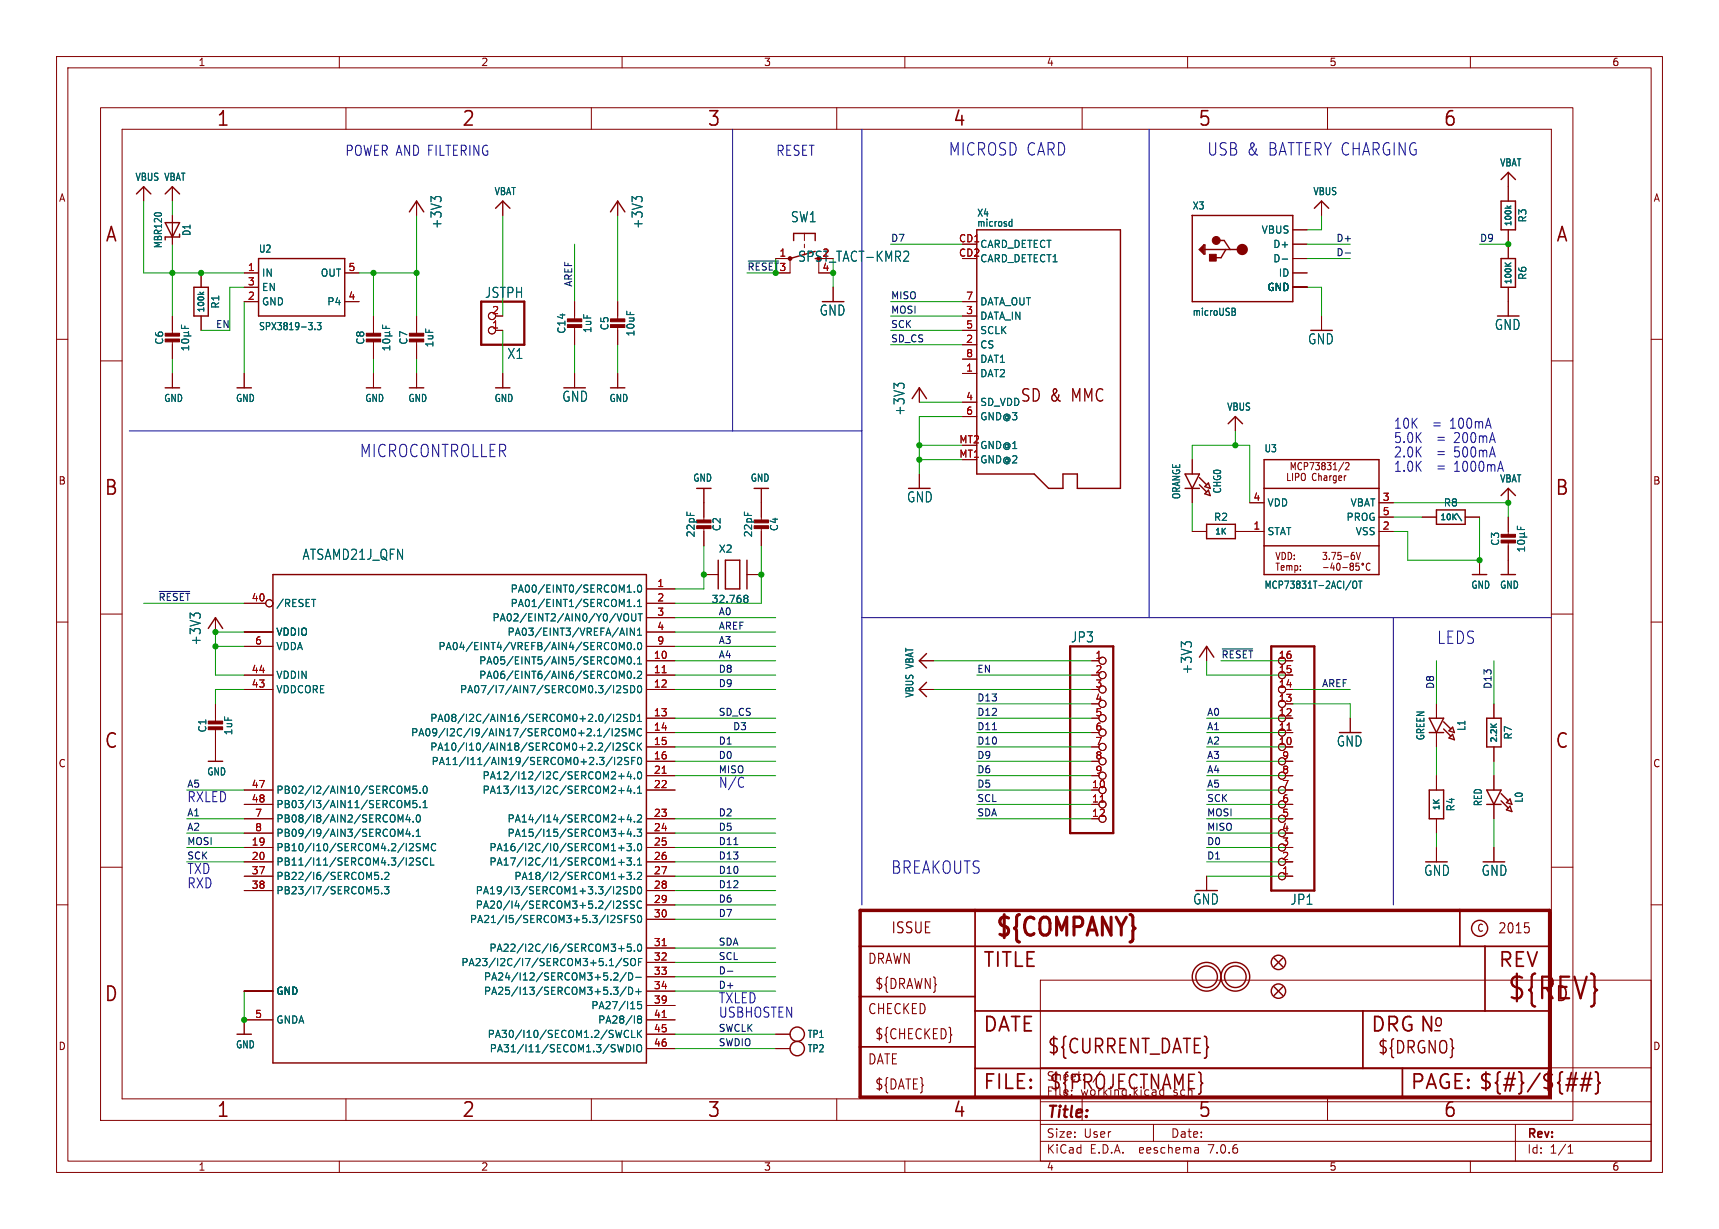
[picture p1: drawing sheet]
<svg xmlns="http://www.w3.org/2000/svg" width="304mm" height="217mm" viewBox="0 0 304 217" stroke-linecap="round" stroke-linejoin="round" font-family="sans-serif">
<defs><g id="words">
<text font-size="5.3" fill="#840000" x="266.4" y="177.3">${REV}</text>
<text font-size="4.4" fill="#840000" x="175.7" y="166.3">${COMPANY}</text>
<g font-size="3.5" fill="#840000">
<text x="38.2" y="22.7">1</text>
<text x="81.6" y="22.7">2</text>
<text x="125" y="22.7">3</text>
<text x="168.4" y="22.7">4</text>
<text x="211.8" y="22.7">5</text>
<text x="255.1" y="22.7">6</text>
<text x="18.5" y="43.1">A</text>
<text x="275" y="43.1">A</text>
<text x="18.3" y="87.9">B</text>
<text x="274.9" y="87.9">B</text>
<text x="18.3" y="132.7">C</text>
<text x="274.9" y="132.7">C</text>
<text x="173.7" y="171.4">TITLE</text>
<text x="264.8" y="171.4">REV</text>
<text x="18.3" y="177.4">D</text>
<text x="274.9" y="177.4">D</text>
<text x="173.7" y="182.9">DATE</text>
<text x="242.3" y="182.9">DRG N</text>
<text x="185.1" y="186.7">${CURRENT_DATE}</text>
<text x="38.2" y="197.9">1</text>
<text x="81.6" y="197.9">2</text>
<text x="125" y="197.9">3</text>
<text x="168.4" y="197.9">4</text>
<text x="173.7" y="193">FILE:</text>
<text x="185.4" y="193">${PROJECTNAME}</text>
<text x="211.8" y="197.9">5</text>
<text x="249.3" y="193">PAGE: ${#}/${##}</text>
<text x="255.1" y="197.9">6</text>
</g>
<g font-size="3" fill="#0000c2">
<text x="167.6" y="27.7">MICROSD CARD</text>
<text x="213.4" y="27.7">USB &amp; BATTERY CHARGING</text>
<text x="63.5" y="81">MICROCONTROLLER</text>
<text x="254" y="114.1">LEDS</text>
<text x="157.5" y="154.7">BREAKOUTS</text>
</g>
<g font-size="3" fill="#840000">
<text x="180.3" y="71.4">SD &amp;</text>
<text x="189.7" y="71.4">MMC</text>
<text x="253.4" y="181.9">o</text>
<text x="243.5" y="186.6">${DRGNO}</text>
</g>
<text font-size="2.8" fill="#840000" x="185" y="198.2">Title:</text>
<text font-size="2.7" fill="#840000" x="157.5" y="165.3">ISSUE</text>
<g font-size="2.5" fill="#0000c2">
<text x="61" y="27.7">POWER AND FILTERING</text>
<text x="137.2" y="27.7">RESET</text>
<text x="246.4" y="76">10K</text>
<text x="253.4" y="76">=</text>
<text x="256.6" y="76">100mA</text>
<text x="246.4" y="78.5">5.0K</text>
<text x="246.4" y="81">2.0K</text>
<text x="246.4" y="83.6">1.0K</text>
<text x="254.1" y="78.5">=</text>
<text x="254.1" y="81">=</text>
<text x="254.1" y="83.6">=</text>
<text x="257.3" y="78.5">200mA</text>
<text x="257.3" y="81">500mA</text>
<text x="257.3" y="83.6">1000mA</text>
<text x="33" y="142">RXLED</text>
<text x="127" y="139.5">N/C</text>
<text x="33" y="154.7">TXD</text>
<text x="33" y="157.2">RXD</text>
<text x="127" y="177.6">TXLED</text>
<text x="127" y="180.1">USBHOSTEN</text>
</g>
<g font-size="2.5" fill="#006464">
<text x="78.3" y="40.6" transform="rotate(-90 78.3 40.6)">+3V3</text>
<text x="113.9" y="40.6" transform="rotate(-90 113.9 40.6)">+3V3</text>
<text x="139.8" y="39.5">SW1</text>
<text x="85.7" y="52.9">JSTPH</text>
<text x="144.8" y="56">GND</text>
<text x="264.2" y="58.6">GND</text>
<text x="89.6" y="63.7">X1</text>
<text x="231.2" y="61.1">GND</text>
<text x="99.3" y="71.3">GND</text>
<text x="160.2" y="73.6" transform="rotate(-90 160.2 73.6)">+3V3</text>
<text x="160.3" y="89">GND</text>
<text x="53.4" y="99.2">ATSAMD21J_QFN</text>
<text x="189.3" y="113.8">JP3</text>
<text x="35.7" y="114.2" transform="rotate(-90 35.7 114.2)">+3V3</text>
<text x="211" y="119.3" transform="rotate(-90 211 119.3)">+3V3</text>
<text x="236.3" y="132.2">GND</text>
<text x="251.7" y="155.1">GND</text>
<text x="261.9" y="155.1">GND</text>
<text x="210.9" y="160.2">GND</text>
<text x="228.1" y="160.2">JP1</text>
</g>
<g font-size="2.5" fill="#840000">
<text x="141" y="46.5">SPST_TACT-KMR2</text>
<text x="264.8" y="165.3">2015</text>
<text x="153.4" y="170.7">DRAWN</text>
<text x="153.4" y="179.6">CHECKED</text>
<text x="154.6" y="175.2">${DRAWN}</text>
<text x="154.6" y="184">${CHECKED}</text>
<text x="153.4" y="188.5">DATE</text>
<text x="154.6" y="192.9">${DATE}</text>
</g>
<g font-size="2.1" fill="#840000">
<text x="185" y="191.3">Sheet:</text>
<text x="193.2" y="191.3">/</text>
<text x="185" y="194">File:</text>
<text x="191" y="194">working.kicad_sch</text>
<text x="185" y="201.4">Size:</text>
<text x="191.6" y="201.4">User</text>
<text x="207" y="201.4">Date:</text>
<text x="270" y="201.6">Rev:</text>
<text x="185" y="204.2">KiCad</text>
<text x="192.7" y="204.2">E.D.A.</text>
<text x="201.6" y="204.2">eeschema</text>
<text x="213.9" y="204.2">7.0.6</text>
<text x="270" y="204.2">Id:</text>
<text x="274" y="204.2">1/1</text>
</g>
<g font-size="1.8" fill="#840000">
<text x="35" y="11.9">1</text>
<text x="85" y="11.9">2</text>
<text x="135" y="11.9">3</text>
<text x="185" y="11.9">4</text>
<text x="235" y="11.9">5</text>
<text x="285" y="11.9">6</text>
<text x="10.3" y="35.9">A</text>
<text x="292.3" y="35.9">A</text>
<text x="227.9" y="83.4">MCP73831/2</text>
<text x="10.3" y="85.9">B</text>
<text x="227.3" y="85.3">LIPO Charger</text>
<text x="292.2" y="85.9">B</text>
<text x="225.4" y="101.1">Temp:</text>
<text x="225.4" y="99.2">VDD:</text>
<text x="233.7" y="99.2">3.75-6V</text>
<text x="10.3" y="135.9">C</text>
<text x="292.2" y="135.9">C</text>
<text x="261.1" y="165">C</text>
<text x="10.3" y="185.9">D</text>
<text x="292.2" y="185.9">D</text>
<text x="35" y="207.2">1</text>
<text x="85" y="207.2">2</text>
<text x="135" y="207.2">3</text>
<text x="185" y="207.2">4</text>
<text x="235" y="207.2">5</text>
<text x="285" y="207.2">6</text>
</g>
<g font-size="1.8" fill="#006464">
<text x="265.2" y="29.6">VBAT</text>
<text x="23.8" y="32.2">VBUS VBAT</text>
<text x="87.3" y="34.7">VBAT</text>
<text x="232.1" y="34.7">VBUS</text>
<text x="33.9" y="41.8" transform="rotate(-90 33.9 41.8)">D1</text>
<text x="172.7" y="38.5">X4</text>
<text x="172.7" y="40.3">microsd</text>
<text x="210.8" y="37.3">X3</text>
<text x="223" y="41.5">VBUS</text>
<text x="270.1" y="39.4" transform="rotate(-90 270.1 39.4)">R3</text>
<text x="28.8" y="44" transform="rotate(-90 28.8 44)">MBR120</text>
<text x="45.7" y="44.9">U2</text>
<text x="173.2" y="44">CARD_DETECT</text>
<text x="173.2" y="46.6">CARD_DETECT1</text>
<text x="225" y="44">D+</text>
<text x="225" y="46.6">D-</text>
<text x="46.2" y="49.1">IN</text>
<text x="46.2" y="51.7">EN</text>
<text x="56.6" y="49.1">OUT</text>
<text x="224" y="51.7">GND</text>
<text x="226" y="49.1">ID</text>
<text x="270.1" y="49.6" transform="rotate(-90 270.1 49.6)">R6</text>
<text x="39" y="54.7" transform="rotate(-90 39 54.7)">R1</text>
<text x="45.7" y="58.6">SPX3819-3.3</text>
<text x="46.2" y="54.2">GND</text>
<text x="57.8" y="54.2">P4</text>
<text x="100.2" y="59.1" transform="rotate(-90 100.2 59.1)">C14</text>
<text x="104.8" y="59" transform="rotate(-90 104.8 59)">1uF</text>
<text x="107.8" y="58.5" transform="rotate(-90 107.8 58.5)">C5</text>
<text x="112.4" y="59.6" transform="rotate(-90 112.4 59.6)">10uF</text>
<text x="173.2" y="56.7">DATA_IN</text>
<text x="173.2" y="59.3">SCLK</text>
<text x="173.2" y="54.2">DATA_OUT</text>
<text x="210.8" y="56">microUSB</text>
<text x="29.1" y="61.1" transform="rotate(-90 29.1 61.1)">C6</text>
<text x="64.6" y="61.1" transform="rotate(-90 64.6 61.1)">C8</text>
<text x="72.2" y="61.1" transform="rotate(-90 72.2 61.1)">C7</text>
<text x="76.8" y="61.5" transform="rotate(-90 76.8 61.5)">1uF</text>
<text x="173.2" y="61.8">CS</text>
<text x="173.2" y="64.4">DAT1</text>
<text x="28.9" y="71.3">GND</text>
<text x="41.6" y="71.3">GND</text>
<text x="64.5" y="71.3">GND</text>
<text x="72.1" y="71.3">GND</text>
<text x="87.3" y="71.3">GND</text>
<text x="107.7" y="71.3">GND</text>
<text x="173.2" y="66.9">DAT2</text>
<text x="173.2" y="72">SD_VDD</text>
<text x="173.2" y="74.5">GND@3</text>
<text x="216.9" y="72.8">VBUS</text>
<text x="173.2" y="82.1">GND@2</text>
<text x="173.2" y="79.6">GND@1</text>
<text x="223.5" y="80.2">U3</text>
<text x="122.5" y="85.4">GND</text>
<text x="132.6" y="85.4">GND</text>
<text x="208.9" y="88.4" transform="rotate(-90 208.9 88.4)">ORANGE</text>
<text x="216.1" y="87.4" transform="rotate(-90 216.1 87.4)">CHG0</text>
<text x="224" y="89.8">VDD</text>
<text x="238.7" y="89.8">VBAT</text>
<text x="255.2" y="89.8">R8</text>
<text x="265.2" y="85.5">VBAT</text>
<text x="123" y="95.1" transform="rotate(-90 123 95.1)">22pF</text>
<text x="127.6" y="94" transform="rotate(-90 127.6 94)">C2</text>
<text x="133.2" y="95.1" transform="rotate(-90 133.2 95.1)">22pF</text>
<text x="137.8" y="94" transform="rotate(-90 137.8 94)">C4</text>
<text x="214.6" y="92.3">R2</text>
<text x="224" y="94.8">STAT</text>
<text x="238" y="92.3">PROG</text>
<text x="239.6" y="94.8">VSS</text>
<text x="127" y="97.9">X2</text>
<text x="265.3" y="96.6" transform="rotate(-90 265.3 96.6)">C3</text>
<text x="48.8" y="107.5">/RESET</text>
<text x="90.2" y="105">PA00/EINT0/SERCOM1.0</text>
<text x="90.2" y="107.5">PA01/EINT1/SERCOM1.1</text>
<text x="125.7" y="106.8">32.768</text>
<text x="223.5" y="104.3">MCP73831T-2ACI/OT</text>
<text x="260.1" y="104.3">GND</text>
<text x="265.2" y="104.3">GND</text>
<text x="48.8" y="112.6">VDDIO</text>
<text x="87" y="110.1">PA02/EINT2/AIN0/Y0/VOUT</text>
<text x="89.6" y="112.6">PA03/EINT3/VREFA/AIN1</text>
<text x="48.8" y="115.2">VDDA</text>
<text x="77.4" y="115.2">PA04/EINT4/VREFB/AIN4/SERCOM0.0</text>
<text x="84.6" y="117.7">PA05/EINT5/AIN5/SERCOM0.1</text>
<text x="48.8" y="122.8">VDDCORE</text>
<text x="48.8" y="120.2">VDDIN</text>
<text x="81.2" y="122.8">PA07/I7/AIN7/SERCOM0.3/I2SD0</text>
<text x="84.6" y="120.2">PA06/EINT6/AIN6/SERCOM0.2</text>
<text x="161.7" y="123.5" transform="rotate(-90 161.7 123.5)">VBUS VBAT</text>
<text x="36.7" y="129.6" transform="rotate(-90 36.7 129.6)">C1</text>
<text x="41.3" y="130.1" transform="rotate(-90 41.3 130.1)">1uF</text>
<text x="72.6" y="130.4">PA09/I2C/I9/AIN17/SERCOM0+2.1/I2SMC</text>
<text x="76" y="127.9">PA08/I2C/AIN16/SERCOM0+2.0/I2SD1</text>
<text x="252.1" y="131" transform="rotate(-90 252.1 131)">GREEN</text>
<text x="259.3" y="129.3" transform="rotate(-90 259.3 129.3)">L1</text>
<text x="267.6" y="130.9" transform="rotate(-90 267.6 130.9)">R7</text>
<text x="36.5" y="137.3">GND</text>
<text x="76" y="132.9">PA10/I10/AIN18/SERCOM0+2.2/I2SCK</text>
<text x="76.2" y="135.5">PA11/I11/AIN19/SERCOM0+2.3/I2SF0</text>
<text x="48.8" y="140.6">PB02/I2/AIN10/SERCOM5.0</text>
<text x="48.8" y="143.1">PB03/I3/AIN11/SERCOM5.1</text>
<text x="85.2" y="138">PA12/I12/I2C/SERCOM2+4.0</text>
<text x="85.2" y="140.6">PA13/I13/I2C/SERCOM2+4.1</text>
<text x="257.4" y="143.6" transform="rotate(-90 257.4 143.6)">R4</text>
<text x="262.2" y="142.7" transform="rotate(-90 262.2 142.7)">RED</text>
<text x="269.5" y="142" transform="rotate(-90 269.5 142)">L0</text>
<text x="48.8" y="145.6">PB08/I8/AIN2/SERCOM4.0</text>
<text x="48.8" y="148.2">PB09/I9/AIN3/SERCOM4.1</text>
<text x="89.6" y="145.6">PA14/I14/SERCOM2+4.2</text>
<text x="89.6" y="148.2">PA15/I15/SERCOM3+4.3</text>
<text x="48.8" y="150.7">PB10/I10/SERCOM4.2/I2SMC</text>
<text x="48.8" y="153.3">PB11/I11/SERCOM4.3/I2SCL</text>
<text x="48.8" y="155.8">PB22/I6/SERCOM5.2</text>
<text x="86.4" y="150.7">PA16/I2C/I0/SERCOM1+3.0</text>
<text x="86.4" y="153.3">PA17/I2C/I1/SERCOM1+3.1</text>
<text x="90.8" y="155.8">PA18/I2/SERCOM1+3.2</text>
<text x="48.8" y="158.3">PB23/I7/SERCOM5.3</text>
<text x="84" y="158.3">PA19/I3/SERCOM1+3.3/I2SD0</text>
<text x="84" y="160.9">PA20/I4/SERCOM3+5.2/I2SSC</text>
<text x="83" y="163.4">PA21/I5/SERCOM3+5.3/I2SFS0</text>
<text x="81.5" y="171">PA23/I2C/I7/SERCOM3+5.1/SOF</text>
<text x="85.5" y="173.6">PA24/I12/SERCOM3+5.2/D-</text>
<text x="86.4" y="168.5">PA22/I2C/I6/SERCOM3+5.0</text>
<text x="48.8" y="176.1">GND</text>
<text x="85.5" y="176.1">PA25/I13/SERCOM3+5.3/D+</text>
<text x="104.5" y="178.7">PA27/I15</text>
<text x="41.6" y="185.6">GND</text>
<text x="48.8" y="181.2">GNDA</text>
<text x="86.1" y="183.7">PA30/I10/SECOM1.2/SWCLK</text>
<text x="105.7" y="181.2">PA28/I8</text>
<text x="142.7" y="183.7">TP1</text>
<text x="86.5" y="186.3">PA31/I11/SECOM1.3/SWDIO</text>
<text x="142.7" y="186.3">TP2</text>
</g>
<g font-size="1.8" fill="#a90000">
<text x="137.7" y="45.5">1</text>
<text x="145.3" y="45.5">2</text>
<text x="169.5" y="42.9">CD1</text>
<text x="169.5" y="45.5">CD2</text>
<text x="43.7" y="48">1</text>
<text x="43.7" y="53.1">2</text>
<text x="43.7" y="50.5">3</text>
<text x="61.5" y="53.1">4</text>
<text x="61.5" y="48">5</text>
<text x="137.7" y="48">3</text>
<text x="145.3" y="48">4</text>
<text x="170.7" y="53.1">7</text>
<text x="86.9" y="58.2">1</text>
<text x="86.9" y="55.6">2</text>
<text x="170.7" y="55.6">3</text>
<text x="170.7" y="58.2">5</text>
<text x="170.7" y="65.8">1</text>
<text x="170.7" y="60.7">2</text>
<text x="170.7" y="63.2">8</text>
<text x="170.7" y="70.9">4</text>
<text x="170.7" y="73.4">6</text>
<text x="169.5" y="81">MT1</text>
<text x="169.5" y="78.5">MT2</text>
<text x="221.5" y="88.6">4</text>
<text x="244.4" y="88.6">3</text>
<text x="221.5" y="93.7">1</text>
<text x="244.4" y="93.7">2</text>
<text x="244.4" y="91.2">5</text>
<text x="44.4" y="106.4">40</text>
<text x="116.1" y="103.9">1</text>
<text x="116.1" y="106.4">2</text>
<text x="116.1" y="109">3</text>
<text x="116.1" y="111.5">4</text>
<text x="44.4" y="119.1">44</text>
<text x="45" y="114">6</text>
<text x="115.5" y="116.6">10</text>
<text x="115.5" y="119.1">11</text>
<text x="116.1" y="114">9</text>
<text x="193.6" y="116.6">1</text>
<text x="193.6" y="119.1">2</text>
<text x="226" y="119.1">15</text>
<text x="226" y="116.6">16</text>
<text x="44.4" y="121.7">43</text>
<text x="115.5" y="121.7">12</text>
<text x="193.6" y="121.7">3</text>
<text x="193.6" y="124.2">4</text>
<text x="226" y="124.2">13</text>
<text x="226" y="121.7">14</text>
<text x="115.5" y="126.7">13</text>
<text x="115.5" y="129.3">14</text>
<text x="115.5" y="131.8">15</text>
<text x="193.6" y="126.7">5</text>
<text x="193.6" y="129.3">6</text>
<text x="193.6" y="131.8">7</text>
<text x="226" y="131.8">10</text>
<text x="226" y="129.3">11</text>
<text x="226" y="126.7">12</text>
<text x="115.5" y="134.4">16</text>
<text x="115.5" y="136.9">21</text>
<text x="193.6" y="134.4">8</text>
<text x="193.6" y="136.9">9</text>
<text x="226.6" y="136.9">8</text>
<text x="226.6" y="134.4">9</text>
<text x="44.4" y="139.4">47</text>
<text x="44.4" y="142">48</text>
<text x="115.5" y="139.4">22</text>
<text x="193" y="139.4">10</text>
<text x="193" y="142">11</text>
<text x="226.6" y="142">6</text>
<text x="226.6" y="139.4">7</text>
<text x="44.4" y="149.6">19</text>
<text x="45" y="144.5">7</text>
<text x="45" y="147.1">8</text>
<text x="115.5" y="144.5">23</text>
<text x="115.5" y="147.1">24</text>
<text x="115.5" y="149.6">25</text>
<text x="193" y="144.5">12</text>
<text x="226.6" y="149.6">3</text>
<text x="226.6" y="147.1">4</text>
<text x="226.6" y="144.5">5</text>
<text x="44.4" y="152.1">20</text>
<text x="44.4" y="154.7">37</text>
<text x="115.5" y="152.1">26</text>
<text x="115.5" y="154.7">27</text>
<text x="226.6" y="154.7">1</text>
<text x="226.6" y="152.1">2</text>
<text x="44.4" y="157.2">38</text>
<text x="115.5" y="157.2">28</text>
<text x="115.5" y="159.8">29</text>
<text x="115.5" y="162.3">30</text>
<text x="115.5" y="167.4">31</text>
<text x="115.5" y="169.9">32</text>
<text x="115.5" y="172.5">33</text>
<text x="115.5" y="175">34</text>
<text x="115.5" y="177.5">39</text>
<text x="45" y="180.1">5</text>
<text x="115.5" y="180.1">41</text>
<text x="115.5" y="182.6">45</text>
<text x="115.5" y="185.2">46</text>
</g>
<text font-size="1.7" fill="#009600" x="132.1" y="47.9">~{RESET}</text>
<g font-size="1.7" fill="#0f0f0f">
<text x="157.5" y="42.8">D7</text>
<text x="236.2" y="42.8">D+</text>
<text x="236.2" y="45.4">D-</text>
<text x="261.6" y="42.8">D9</text>
<text x="101.3" y="50.8" transform="rotate(-90 101.3 50.8)">AREF</text>
<text x="157.5" y="53">MISO</text>
<text x="38.1" y="58.1">EN</text>
<text x="157.5" y="58.1">SCK</text>
<text x="157.5" y="55.5">MOSI</text>
<text x="157.5" y="60.6">SD_CS</text>
<text x="27.9" y="106.3">~{RESET}</text>
<text x="127" y="111.4">AREF</text>
<text x="127" y="114">A3</text>
<text x="127" y="108.9">A0</text>
<text x="127" y="116.5">A4</text>
<text x="127" y="119">D8</text>
<text x="172.7" y="119">EN</text>
<text x="215.9" y="116.5">~{RESET}</text>
<text x="127" y="121.6">D9</text>
<text x="172.7" y="124.1">D13</text>
<text x="233.7" y="121.6">AREF</text>
<text x="253.7" y="121.9" transform="rotate(-90 253.7 121.9)">D8</text>
<text x="263.8" y="121.9" transform="rotate(-90 263.8 121.9)">D13</text>
<text x="127" y="131.7">D1</text>
<text x="127" y="126.7">SD_CS</text>
<text x="129.5" y="129.2">D3</text>
<text x="172.7" y="126.7">D12</text>
<text x="172.7" y="131.7">D10</text>
<text x="172.7" y="129.2">D11</text>
<text x="213.4" y="126.7">A0</text>
<text x="213.4" y="129.2">A1</text>
<text x="213.4" y="131.7">A2</text>
<text x="127" y="134.3">D0</text>
<text x="172.7" y="136.8">D6</text>
<text x="172.7" y="134.3">D9</text>
<text x="213.4" y="134.3">A3</text>
<text x="213.4" y="136.8">A4</text>
<text x="172.7" y="141.9">SCL</text>
<text x="172.7" y="139.4">D5</text>
<text x="213.4" y="141.9">SCK</text>
<text x="213.4" y="139.4">A5</text>
<text x="33" y="144.4">A1</text>
<text x="33" y="147">A2</text>
<text x="33" y="149.5">MOSI</text>
<text x="127" y="147">D5</text>
<text x="127" y="149.5">D11</text>
<text x="127" y="144.4">D2</text>
<text x="172.7" y="144.4">SDA</text>
<text x="213.4" y="149.5">D0</text>
<text x="213.4" y="147">MISO</text>
<text x="213.4" y="144.4">MOSI</text>
<text x="127" y="152.1">D13</text>
<text x="127" y="154.6">D10</text>
<text x="213.4" y="152.1">D1</text>
<text x="127" y="157.1">D12</text>
<text x="127" y="159.7">D6</text>
<text x="127" y="167.3">SDA</text>
<text x="127" y="162.2">D7</text>
<text x="127" y="169.8">SCL</text>
<text x="127" y="172.4">D-</text>
<text x="127" y="174.9">D+</text>
<text x="127" y="182.5">SWCLK</text>
<text x="127" y="185.1">SWDIO</text>
</g>
<g font-size="1.7" fill="#0000c2">
<text x="127" y="136.8">MISO</text>
<text x="33" y="139.4">A5</text>
<text x="33" y="152.1">SCK</text>
</g>
<g font-size="1.4" fill="#006464">
<text x="267.5" y="40.2" transform="rotate(-90 267.5 40.2)">100k</text>
<text x="267.5" y="50.4" transform="rotate(-90 267.5 50.4)">100K</text>
<text x="36.4" y="55.4" transform="rotate(-90 36.4 55.4)">100k</text>
<text x="214.7" y="94.8">1K</text>
<text x="254.5" y="92.3">10K\</text>
<text x="265" y="131.5" transform="rotate(-90 265 131.5)">2.2K</text>
<text x="254.8" y="143.4" transform="rotate(-90 254.8 143.4)">1K</text>
</g>
</g></defs>
<g fill="none" stroke="#840000" stroke-width=".18">
<path d="M10 10h284v197.3h-284zM12 12h280v193.3h-280zM17.8 19h260.3v179.1h-260.3zM60 10v2M61.2 19v3.9M104.6 19v3.9M110 10v2M148 19v3.9M160 10v2M191.3 19v3.9M210 10v2M234.7 19v3.9"/>
<path d="M260 10v2M21.6 22.9h252.7v171.4h-252.7zM25.4 33v2.6M30.5 33v2.6M30.5 38.1v5.1M73.7 35.6v2.5M88.9 35.6v2.5M109.2 35.6v2.5M233.7 35.6v2.5M266.7 30.5v5.1M10 60h2M30.5 55.9v3.3"/>
<path d="M35.6 48.3v2.5M35.6 55.9v2.5M43.2 48.3h2.5M43.2 53.3h2.5M43.2 50.8h2.5M61 48.3h2.5M61 53.3h2.5M66 55.9v3.3M73.7 55.9v3.3M87.6 55.9h1.3M87.6 58.4h1.3M101.6 53.3v3.3"/>
<path d="M101.6 57.7v3.3M109.2 53.3v3.3M109.2 57.7v3.3M137.2 45.7h2.5v2.6M142.2 41.3v1.2M142.2 43.2v.6M144.8 45.7v2.6h2.5M147.3 50.8v2.5M170.2 55.9h2.5M170.2 58.4h2.5M170.2 53.3h2.5M228.6 45.7h2.5"/>
<path d="M228.6 48.3h2.5M228.6 50.8h2.5M228.6 43.2h2.5M228.6 40.6h2.5M233.7 55.9v2.5M266.7 40.6v5.1M266.7 50.8v5.1M292 60h2M17.8 63.8h3.8M30.5 60.2v3.3M30.5 66v2.6M43.2 66v2.6"/>
<path d="M66 60.2v3.3M66 66v2.6M73.7 60.2v3.3M73.7 66v2.6M88.9 66v2.6M101.6 66v2.6M109.2 66v2.6M162.6 68.6v2.5M170.2 66h2.5M170.2 61h2.5M170.2 71.1h2.5M170.2 73.7h2.5"/>
<path d="M170.2 63.5h2.5M218.4 73.7v2.5M274.3 63.8h3.8M124.5 86.4v5.8M124.5 93.2v3.3M134.6 86.4v5.8M134.6 93.2v3.3M162.6 83.8v2.6M210.8 81.3v2.5M210.8 86.4v2.5M210.8 94h2.6M218.4 94h5.1"/>
<path d="M221 88.9h2.5M235.6 99.5l-.3 .9h.7M236.4 99.8l-.1 .6 .3 .4 .3-.2v-.8M237.6 81.7l-.9 1.7M237.9 81.9l.4-.1 .2 .4-.6 .9h.6M238.7 99.8l.2 .3M239.3 99.8l-.2 .3M239.5 98.3v.5M239.8 97.7l.4 1.2 .4-1.2M240.3 99.6h-.5l-.1 .6 .2-.1h.4v.6l-.2 .1-.4-.1M242.3 99.7l-.1-.1a.62 .62 0 0 0-.7 .5 .62 .62 0 0 0 .4 .7l.4-.1M243.8 94h2.6"/>
<path d="M243.8 88.9h2.6M243.8 91.4h2.6M251.5 91.4h2.5M259.1 91.4h2.5M261.6 99.1v2.5M266.7 86.4v2.5M266.7 91.4v3.3M266.7 95.8v5.8M10 110h2M17.8 108.6h3.8M38.1 109.2v2.6M43.2 119.4h5.1"/>
<path d="M43.2 111.8h5.1M43.2 106.7h3.8M43.2 114.3h5.1M114.3 104.1h5.1M114.3 116.8h5.1M114.3 119.4h5.1M114.3 111.8h5.1M114.3 106.7h5.1M114.3 109.2h5.1M114.3 114.3h5.1M124.5 101.6h2.5M132.1 101.6h2.5"/>
<path d="M162.6 116.8h2.5M193 116.8h1.3M213.4 114.3v2.5M227.3 116.8h1.3M227.3 119.4h1.3M234 100.4h.9M235.8 100v.8M237.4 100.4h.8M238.9 100.1l-.2 .3 .1 .3 .1 .1h.3l.1-.2v-.4l-.2-.1M238.9 100.1h.2M274.3 108.6h3.8M292 110h2"/>
<path d="M38.1 124.5v3.3M38.1 128.8v5.8M43.2 121.9h5.1M43.2 139.7h5.1M114.3 121.9h5.1M114.3 127h5.1M114.3 129.5h5.1M114.3 132.1h5.1M114.3 134.6h5.1M114.3 137.2h5.1M114.3 139.7h5.1M162.6 121.9h2.5"/>
<path d="M193 121.9h1.3M193 127h1.3M193 129.5h1.3M193 132.1h1.3M193 134.6h1.3M193 137.2h1.3M227.3 121.9h1.3M227.3 127h1.3M227.3 129.5h1.3M227.3 132.1h1.3M227.3 134.6h1.3M227.3 137.2h1.3"/>
<path d="M227.3 139.7h1.3M227.3 124.5h1.3M238.8 127v2.5M254 124.5v2.5M254 129.5v2.6M254 137.2v2.5M264.2 124.5v2.5M264.2 132.1v2.5M264.2 137.2v2.5M10 160h2M17.8 153.4h3.8M43.2 149.9h5.1"/>
<path d="M43.2 152.4h5.1M43.2 144.8h5.1M43.2 147.3h5.1M43.2 154.9h5.1M43.2 157.5h5.1M43.2 142.2h5.1M114.3 149.9h5.1M114.3 152.4h5.1M114.3 144.8h5.1M114.3 147.3h5.1M114.3 154.9h5.1M114.3 157.5h5.1"/>
<path d="M213.4 154.9v2.6M227.3 149.9h1.3M227.3 152.4h1.3M227.3 144.8h1.3M227.3 147.3h1.3M227.3 154.9h1.3M227.3 142.2h1.3M254 144.8v2.5M254 149.9v2.5M264.2 142.2v2.6M264.2 149.9v2.5M274.3 153.4h3.8"/>
<path d="M292 160h2M43.2 175.3h5.1M114.3 175.3h5.1M114.3 160h5.1M114.3 162.6h5.1M114.3 167.6h5.1M114.3 170.2h5.1M114.3 172.7h5.1M114.3 177.8h5.1M184 173.3h108v32h-108zM48.3 180.3h-5.1v2.6M61.2 194.3v3.8"/>
<path d="M104.6 194.3v3.8M114.3 180.3h5.1M114.3 182.9h5.1M114.3 185.4h5.1M137.2 182.9h2.5M137.2 185.4h2.5M148 194.3v3.8M184 198.8h108M184 194.8h108M184 188.8h108M191.3 194.3v3.8M204 198.8v3"/>
<path d="M234.7 194.3v3.8M268 198.8v6.5M60 205.3v2M110 205.3v2M160 205.3v2M184 201.8h108M210 205.3v2M211.8 203l.1 .9M211.9 203.8l-.1 .1M211.9 203.3h-.1M260 205.3v2M277.3 203.9h.8"/>
<path d="M277.3 202.8l.4-.4v1.5"/>
<circle cx="87" cy="55.9" r=".63"/>
<circle cx="87" cy="58.4" r=".63"/>
<circle cx="241" cy="99.7" r=".17"/>
<circle cx="47.6" cy="106.7" r=".63"/>
<circle cx="194.9" cy="119.4" r=".63"/>
<circle cx="194.9" cy="116.8" r=".63"/>
<circle cx="226.7" cy="119.4" r=".63"/>
<circle cx="226.7" cy="116.8" r=".63"/>
<circle cx="194.9" cy="129.5" r=".63"/>
<circle cx="194.9" cy="124.5" r=".63"/>
<circle cx="194.9" cy="121.9" r=".63"/>
<circle cx="194.9" cy="127" r=".63"/>
<circle cx="194.9" cy="132.1" r=".63"/>
<circle cx="194.9" cy="137.2" r=".63"/>
<circle cx="194.9" cy="139.7" r=".63"/>
<circle cx="194.9" cy="134.6" r=".63"/>
<circle cx="226.7" cy="127" r=".63"/>
<circle cx="226.7" cy="132.1" r=".63"/>
<circle cx="226.7" cy="121.9" r=".63"/>
<circle cx="226.7" cy="129.5" r=".63"/>
<circle cx="226.7" cy="124.5" r=".63"/>
<circle cx="226.7" cy="139.7" r=".63"/>
<circle cx="226.7" cy="134.6" r=".63"/>
<circle cx="226.7" cy="137.2" r=".63"/>
<circle cx="194.9" cy="144.8" r=".63"/>
<circle cx="194.9" cy="142.2" r=".63"/>
<circle cx="226.7" cy="152.4" r=".63"/>
<circle cx="226.7" cy="149.9" r=".63"/>
<circle cx="226.7" cy="142.2" r=".63"/>
<circle cx="226.7" cy="144.8" r=".63"/>
<circle cx="226.7" cy="147.3" r=".63"/>
<circle cx="226.7" cy="154.9" r=".63"/>
</g>
<g fill="#840000" stroke="#840000" stroke-width=".18">
<path d="M107.9 57.4h2.6v.5h-2.6z"/>
<path d="M107.9 56.4h2.6v.5h-2.6z"/>
<path d="M36.8 128.5h2.6v.5h-2.6z"/>
<path d="M36.8 127.5h2.6v.5h-2.6z"/>
<path d="M29.2 59.9h2.5v.6h-2.5z"/>
<path d="M29.2 58.9h2.5v.5h-2.5z"/>
<path d="M100.3 57.4h2.6v.5h-2.6z"/>
<path d="M100.3 56.4h2.6v.5h-2.6z"/>
<path d="M213.9 45h1.2v1.2h-1.2z"/>
<path d="M265.4 95.5h2.6v.5h-2.6z"/>
<path d="M265.4 94.5h2.6v.5h-2.6z"/>
<path d="M72.4 59.9h2.5v.6h-2.5z"/>
<path d="M72.4 58.9h2.5v.5h-2.5z"/>
<path d="M64.8 59.9h2.5v.6h-2.5z"/>
<path d="M64.8 58.9h2.5v.5h-2.5z"/>
<path d="M133.3 91.9h2.6v.6h-2.6z"/>
<path d="M133.3 93h2.6v.5h-2.6z"/>
<path d="M123.2 91.9h2.5v.6h-2.5z"/>
<path d="M123.2 93h2.5v.5h-2.5z"/>
<circle cx="139.7" cy="45.7" r=".33"/>
<circle cx="215.1" cy="42.5" r=".7"/>
</g>
<g fill="none" stroke="#840000" stroke-width=".25">
<path d="M24.1 34.3l1.3-1.3 1.3 1.3M29.2 39.4h2.5l-1.2 2.5zM29.2 34.3l1.3-1.3 1.2 1.3M72.4 37.5l1.3-1.9 1.2 1.9M87.6 36.8l1.3-1.2 1.3 1.2M107.9 37.5l1.3-1.9 1.3 1.9M210.8 38.1h17.8v15.2h-17.8v-15.2M232.4 36.8l1.3-1.2 1.2 1.2M265.4 35.6h2.6v5h-2.6zM265.4 31.7l1.3-1.2 1.3 1.2M31.7 41.4v.5h-2.5M34.3 50.8h2.5v5.1h-2.5z"/>
<path d="M45.7 45.7h15.3v10.2h-15.3zM140.3 42.5v-1.2h3.8v1.2M144.1 44.4l-4.4 1.3M172.7 40.6h25.4v45.8h-7.6v-2.6h-2.5v2.6h-2.6l-2.5-2.6h-10.2zM212.3 44.1l.4-.4v.8l-.2-.2v-.2M212.9 43.3h.2v1.6h-.2l-.8-.8zM212.9 43.3v1.4M213.1 44.1h6.6M215.5 42.5h1l1 1.6M216.8 44.1l-.9 1.5h-1.2M265.4 45.7h2.6v5.1h-2.6zM29.2 68.6h2.5"/>
<path d="M41.9 68.6h2.5M64.8 68.6h2.5M72.4 68.6h2.5M87.6 68.6h2.6M107.9 68.6h2.6M161.3 70.5l1.3-1.9 1.2 1.9M217.2 74.9l1.2-1.2 1.3 1.2M123.2 86.4h2.5M127 99.1v5M128.3 99.1h2.5v5h-2.5zM132.1 99.1v5M133.3 86.4h2.6"/>
<path d="M209.5 83.8h2.6l-1.3 2.6zM209.5 86.4h2.6M212.1 84.5l1.3 1.2M212.1 85.7l1.3 1.3M213 86l.7-.6 .3 1zM213 87.3l.7-.6 .3 .9zM213.4 92.7h5v2.5h-5zM223.5 81.3h20.3v20.3h-20.3zM223.5 86.4h20.3M223.5 96.5h20.3M254 90.2h5.1v2.5h-5.1zM265.4 87.6l1.3-1.2 1.3 1.2"/>
<path d="M36.8 111.1l1.3-1.9 1.3 1.9M48.3 101.6h66v86.4h-66zM163.8 115.6l-1.2 1.2 1.2 1.3M212.1 116.2l1.3-1.9 1.2 1.9M260.3 101.6h2.6M265.4 101.6h2.6M36.8 134.6h2.6M163.8 120.6l-1.2 1.3 1.2 1.3M252.7 127h2.6l-1.3 2.5zM252.7 129.5h2.6M252.7 139.7h2.6v5.1h-2.6zM255.3 127.6l1.2 1.3"/>
<path d="M255.3 128.9l1.2 1.3M256.2 129.2l.7-.6 .3 .9zM256.2 130.5l.7-.6 .3 .9zM262.9 127h2.5v5.1h-2.5zM262.9 139.7h2.5l-1.2 2.5zM262.9 142.2h2.5M265.4 140.3l1.3 1.3M265.4 141.6l1.3 1.3M266.4 141.9l.6-.6 .3 .9zM266.4 143.2l.6-.6 .3 .9zM225.3 169.4l1.5 1.5M225.3 174.5l1.5 1.5"/>
<path d="M226.8 169.4l-1.5 1.5M226.8 174.5l-1.5 1.5M41.9 182.9h2.5"/>
<circle cx="213.4" cy="172.7" r="2.54"/>
<circle cx="213.4" cy="172.7" r="1.9"/>
<circle cx="218.4" cy="172.7" r="2.54"/>
<circle cx="218.4" cy="172.7" r="1.9"/>
<circle cx="226.1" cy="170.2" r="1.27"/>
<circle cx="226.1" cy="175.3" r="1.27"/>
<circle cx="261.6" cy="164.2" r="1.42"/>
<circle cx="141" cy="185.4" r="1.27"/>
<circle cx="141" cy="182.9" r="1.27"/>
</g>
<g fill="none" stroke="#006464" stroke-width=".18">
<path d="M76.9 35.3l-.7-.5v.9M77.1 34.8h.7M112.4 35.3l-.6-.5v.9M112.6 34.8h.8M178.5 39.9l.1 .1h.3M178.9 38.7v1.3M178.9 39.2h-.3l-.1 .1M32.1 57.5v.6h1.3M32.5 59.4h1.3M32.5 58.8h.7M32.7 57.7v.4M33.2 58.8l.2 .2v.2l-.2 .2"/>
<path d="M33.4 58.6l-.2 .2M54.6 57h.6l-.3 .5M55.2 57.6v.6M55.7 58.2v.1M56.1 57h.7l-.4 .5 .3 .1v.6l-.1 .1-.5-.1M67.6 57.5v.6h1.3M68.1 59.4h1.2M68.1 58.8h.6M68.3 57.7v.4M68.7 58.8l.2 .2v.2l-.2 .2M68.9 58.6l-.2 .2M160.4 44.4l.3 .4-.1 .4-.9 1h1"/>
<path d="M217.9 54.5l.5 .1v.3l-.2 .2M217.9 55.1h.3M218.2 55.1l.3 .2-.1 .3-.5 .2M226.7 45.8h1M32.2 60.1a.69 .69 0 0 1 1.2 .3 .72 .72 0 0 1-1.3-.1zM33.4 61.2v.7M33.4 61.5h-1.3l.4 .4M67.7 60.1a.75 .75 0 0 1 1.2 .3 .72 .72 0 0 1-1.3-.1zM68.9 61.5h-1.3l.4 .4M68.9 61.2v.7M158.8 68.3l-.7-.5v.9M158.9 67.8h.8"/>
<path d="M268.3 93v.6h1.3M268.4 95.7a.75 .75 0 0 1 1.2 .2 .72 .72 0 0 1-1.3-.1zM268.7 95h1.3M268.7 94.4h.7M268.9 93.2v.4M269.4 94.4l.2 .1v.3l-.2 .2M269.6 96.7v.7M269.6 97.1h-1.3l.4 .3M269.6 94.2l-.2 .2M34.3 108.9l-.7-.5v.9M34.5 108.5h.7M55.1 106h.7"/>
<path d="M109.5 116.1l.4 1 .5-1v1.3M109.5 114.9v-1.3l.4 .9 .5-.9v1.3M109.9 108.5l-.4 1.3M109.9 119.6l.5-.9v1.3M110.4 108.7l.2-.2a.43 .43 0 0 1 .6 .5v.4a.42 .42 0 0 1-.5 .4 .42 .42 0 0 1-.4-.4zM110.8 111.1v1.2M110.9 104.7h.7M110.9 106.4l.4-.4v1.3M110.9 107.3h.7M111 116.3l.2-.2a.68 .68 0 0 1 .5 .7 .68 .68 0 0 1-.5 .6l-.2-.1-.1-.4zM111 113.7l.2-.1a.68 .68 0 0 1 .5 .6 .68 .68 0 0 1-.5 .7l-.2-.1-.1-.4zM111.1 118.8l.1-.1a.68 .68 0 0 1 .5 .6 .68 .68 0 0 1-.5 .7 .84 .84 0 0 1-.1-1.2z"/>
<path d="M111.7 108.5v1.1l.2 .2 .4-.1 .1-.1v-1.1M112.2 104.6v.1M112.2 107.1v.2M112.2 111.1v1.2l-.7-1.2v1.2M112.2 114.8v.1M112.2 117.3v.1M112.2 119.8v.2M112.7 118.8l.5-.1 .2 .4-.7 .9h.7M112.7 117.4h.7M112.7 106.4l.4-.4v1.3M112.7 111.4l.4-.3v1.2M112.7 116.5l.4-.4v1.3"/>
<path d="M112.7 107.3h.7M112.7 112.3h.7M112.8 103.6l.2-.2a.68 .68 0 0 1 .5 .7 .68 .68 0 0 1-.5 .6l-.2-.1-.1-.4zM112.8 113.7l.2-.1a.68 .68 0 0 1 .5 .6 .68 .68 0 0 1-.5 .7l-.2-.1-.1-.4zM112.8 108.5h.8M113.2 108.5v1.3M131.6 105.7l.2 .1M131.6 105.3h.4l.2 .1 .1 .2-.3 .2M131.8 105.8h.2M131.8 105.8l-.2 .1M132 105.8l.3 .3-.1 .3-.2 .1h-.4M209.6 114l-.7-.5v.9"/>
<path d="M209.7 113.6h.8M238.9 102.7l-.9 1.6M239.3 102.8h.4l.2 .1v.7l-.2 .4-.5-.2v-.6zM240.2 102.8h.6M240.5 102.8v1.2M71.6 139l.4 .9 .5-.9v1.3M73.7 139h-.6l-.1 .6 .2-.1 .4 .1 .1 .1v.5l-.2 .1-.5-.1M74.9 139.1l.2-.1a.68 .68 0 0 1 .5 .6 .68 .68 0 0 1-.5 .7l-.2-.1-.1-.4zM107.8 128.8l-1.1 1.6M108 131.3l-1.1 1.7M108.1 126.2l-1.1 1.7M108.2 128.8v1.3"/>
<path d="M108.2 133.9l-1 1.6M108.4 131.4v1.3M108.5 126.3v1.3M108.7 133.9v1.3M108.7 139.1l.2 .2-.1 .3-.7 .7h.8M108.8 129l.5-.2 .2 .4-.8 .9h.8M109 131.5l.5-.1 .2 .4-.8 .9h.8M109 121.4l.5-.2 .3 .4-.8 .9h.8M109 126.4l.5-.1 .3 .4-.8 .9h.8M109.2 134.1l.5-.2 .2 .4-.7 .9h.7M109.4 137.3h1M109.4 139.8h1"/>
<path d="M109.9 136.8v.9M109.9 139.3v1M110.7 128.9l-.5-.1-.2 .3 .1 .3 .6 .2v.4l-.2 .1h-.5M110.9 131.5l-.5-.1-.2 .1v.4l.6 .2 .1 .3-.2 .3-.5-.1M111 121.3l-.5-.1-.3 .3 .2 .3 .5 .2v.4l-.2 .1-.5-.1M111 126.4l-.5-.1-.3 .3 .2 .3 .5 .2v.4l-.2 .1-.5-.1M111.2 134l-.5-.1-.2 .2v.3l.5 .3 .2 .3-.3 .2-.5-.1M111.2 136.4l-.3 .9h.8M111.2 138.9l-.3 1h.8M111.3 130.1v-1.3l.4 1 .4-1v1.3M111.5 121.2a.64 .64 0 0 1 .7 .7 .64 .64 0 0 1-.7 .6zM111.5 126.3a.64 .64 0 0 1 .7 .6 .64 .64 0 0 1-.7 .7z"/>
<path d="M111.5 136.9v.8M111.5 139.4v.9M111.7 134.5h.4M112.2 137.6v.1M112.2 131.5a.6 .6 0 0 0-.9 .4 .6 .6 0 0 0 .6 .8l.3-.2M112.3 133.9h-.6v1.3M112.7 131.4v1.3M112.7 126.7l.4-.4v1.3M112.7 139.4l.4-.4v1.3M112.7 127.6h.7M112.8 121.4l.2-.2a.68 .68 0 0 1 .5 .7 .68 .68 0 0 1-.5 .6l-.2-.1-.1-.4zM112.8 134.1l.2-.2a.68 .68 0 0 1 .5 .7 .68 .68 0 0 1-.5 .6l-.2-.1-.1-.4z"/>
<path d="M112.8 136.6l.2-.1a.68 .68 0 0 1 .5 .6 .68 .68 0 0 1-.5 .6l-.2-.1-.1-.3zM112.9 131.9l.5 .8M113.4 129a.6 .6 0 0 0-.8 .4 .6 .6 0 0 0 .6 .7l.2-.1M113.4 131.4l-.7 .7M66.3 154.2h.6M66.3 154.8l.4-.1 .3 .3-.2 .5h-.5M66.3 156.8h.6M66.3 157.3h.4l.3 .2-.2 .5h-.5M67.5 155.4v.1M67.5 157.9v.2M68 156.8h.8l-.5 .5 .4 .1v.5l-.2 .2-.5-.2M68 154.4l.5-.2 .3 .4-.8 .9h.8"/>
<path d="M70.4 144.1l.4 .9 .4-.9v1.3M70.4 146.6l.4 .9 .4-.9v1.3M71.6 142.8v-1.3l.4 1 .5-1v1.3M72.1 144l-.3 .9h.8M72.1 146.6l-.3 .9h.8M72.4 144.5v.9M72.4 147.1v.8M72.6 151.7l.4 .1 .1 .3-.8 .9h.8M73.1 145.2v.2M73.1 147.8v.1M73.6 147.9h.7M73.6 147l.4-.4v1.3"/>
<path d="M73.7 141.5h-.6l-.1 .7 .2-.2 .4 .1 .1 .2v.4l-.2 .1-.5-.1M73.7 144.2l.2-.1a.68 .68 0 0 1 .4 .6 .68 .68 0 0 1-.4 .7l-.2-.2-.1-.3zM74.3 140.2v.1M74.3 142.7v.1M74.3 149.2h-.5l-.2 .2 .1 .3 .6 .3v.3l-.2 .1h-.5M74.3 151.8l-.5-.1-.2 .3 .1 .3 .6 .2v.4l-.2 .1-.5-.1M74.8 142.8h.7M74.8 141.9l.4-.4v1.3M74.9 150.4v-1.2l.4 .9 .4-.9v1.2M75.6 151.8a.6 .6 0 0 0-.8 .5 .6 .6 0 0 0 .6 .7l.2-.1M76.1 151.7v1.3h.6M77 149.3a.6 .6 0 0 0-.8 .4 .6 .6 0 0 0 .6 .7l.2-.1"/>
<path d="M109 156.9l.5-.1 .3 .4-.8 .9h.8M109.1 159.4l.4-.1 .3 .4-.8 .9h.8M109.4 144.9h1M109.4 147.4h1M109.4 150h1M109.4 152.5h1M109.9 149.5v.9M109.9 152v1M110.8 149.2h.8l-.4 .5 .4 .1v.5l-.2 .1-.6-.1M110.8 151.7h.8l-.4 .5 .4 .1v.6l-.2 .1-.6-.1M110.8 154.2h.8l-.4 .5 .4 .2v.5l-.2 .1-.6-.1M111 156.9l-.5-.1-.3 .2 .2 .3 .5 .3v.3l-.2 .2-.5-.1"/>
<path d="M111 159.4l-.5-.1-.2 .2v.3l.5 .3 .2 .3-.3 .2-.5-.1M111.2 144l-.3 .9h.8M111.2 146.6l-.3 .9h.8M111.5 144.5v.9M111.5 147.1v.8M111.5 156.8a.64 .64 0 0 1 .7 .6 .64 .64 0 0 1-.7 .7zM112.2 140.2v.1M112.2 145.2v.2M112.2 147.8v.1M112.2 150.3v.1M112.2 152.9v.1M112.2 155.4v.1"/>
<path d="M112.2 159.4l-.5-.1-.2 .2v.3l.6 .3 .1 .3-.3 .2-.4-.1M112.7 146.6h.7l-.4 .5 .4 .1v.6l-.2 .1-.5-.1M112.7 144.2l.5-.1 .2 .4-.7 .9h.7M112.7 154.4l.5-.2 .2 .4-.7 .9h.7M112.7 152.1l.4-.4v1.3M112.7 153h.7M112.7 140.3h.7M112.8 149.3l.2-.1a.68 .68 0 0 1 .5 .6 .68 .68 0 0 1-.5 .6l-.2-.1-.1-.3zM112.8 156.9l.2-.1a.68 .68 0 0 1 .5 .6 .68 .68 0 0 1-.5 .7l-.2-.2-.1-.3zM113.4 159.5a.6 .6 0 0 0-.8 .4 .6 .6 0 0 0 .6 .7l.2-.1M107.8 170.8h.7M108.5 174.6h.8l-.4 .5 .3 .1 .1 .4-.3 .2h-.3"/>
<path d="M108.6 172.2l.4-.2 .3 .4-.8 .9h.8M109.4 167.7h1M109.9 167.3v.9M109.9 169.4l-1 1.7M109.9 161.9h-.4l-.2 .1v.4l.5 .2 .1 .3-.2 .2h-.5M110.5 162.5h.4M110.7 172l-1.1 1.6M110.7 174.5l-1.1 1.6M111 169.6l-.5-.1-.2 .2 .1 .3 .6 .3v.3l-.2 .2-.5-.1M111.1 161.9h-.6v1.2M111.2 172a.64 .64 0 0 1 .7 .7 .64 .64 0 0 1-.7 .6zM111.2 174.6a.64 .64 0 0 1 .7 .6 .64 .64 0 0 1-.7 .6z"/>
<path d="M111.6 166.9h-.6l-.1 .7 .2-.2 .4 .1 .1 .2v.4l-.2 .1-.5-.1M111.6 169.7l.2-.2a.43 .43 0 0 1 .6 .4v.4a.42 .42 0 0 1-.5 .5 .42 .42 0 0 1-.4-.5zM112.2 168.1v.1M112.2 161.9h-.4l-.3 .2 .1 .3 .6 .3v.3l-.2 .1h-.5M112.4 172.8h1M112.4 175.4h1M112.8 162l.2-.1a.68 .68 0 0 1 .5 .6 .68 .68 0 0 1-.5 .6l-.2-.1-.1-.3zM112.8 167.1l.2-.2a.68 .68 0 0 1 .5 .7 .68 .68 0 0 1-.5 .6l-.2-.1-.1-.4zM112.9 170.1h.4M112.9 174.9v.9M113.4 177.1h-.6l-.1 .6 .2-.1 .4 .1 .1 .1v.5l-.2 .1-.5-.1M113.5 169.5h-.6v1.3"/>
<path d="M110.3 184.7l-.3 1.3M110.8 184.7a.64 .64 0 0 1 .7 .7 .64 .64 0 0 1-.7 .6zM111.2 182.3a.6 .6 0 0 0-.9 .4 .6 .6 0 0 0 .6 .8l.3-.2M111.7 182.2v1.3h.6M112.1 184.7v1.3M112.7 184.9l.2-.2a.43 .43 0 0 1 .5 .5v.4a.42 .42 0 0 1-.4 .4 .42 .42 0 0 1-.4-.4zM112.7 182.2v1.3M112.9 182.7l.5 .8M113 180.2l-.3-.2 .3-.4h.2l.2 .3-.2 .3M113 180.2l-.3 .2 .1 .4 .2 .1h.3l.1-.2v-.3l-.2-.2M113 180.2h.2M113.4 182.2l-.7 .7"/>
</g>
<path d="M117.1 119h.7M117.1 136.7h.7M227.6 129.1h.7M194.6 141.8h.7M117.1 167.2h.7M117.1 179.9h.7" fill="none" stroke="#a90000" stroke-width=".18"/>
<path d="M152.1 161h121.9v33h-121.9z" fill="none" stroke="#840000" stroke-width=".61"/>
<path d="M152.1 176.2h20.3M152.1 167.3h121.9M172.4 161v33M172.4 178.8h101.6M241 178.8v10.1M258.1 161v6.3M262.6 167.3v11.5M152.1 185.1h20.3M172.4 188.9h101.6M248 188.9v5.1" fill="none" stroke="#840000" stroke-width=".3"/>
<path d="M276.9 191.8h1.8M277.1 190.8h1.9M278.7 189.7l-.7 3.2M279.4 191.8h1.9M279.7 190.8h1.8M280.4 189.7l-.7 3.2M281.3 189.7l-.8 3.2M282.1 189.5l.4 .2 .1 .2v1.2l.3 .4-.3 .3v1.2l-.1 .3-.4 .1" fill="none" stroke="#840000" stroke-width=".32"/>
<path d="M269.6 163.2h.7M270.3 163.9a.72 .72 0 0 1 0 .9v.1M168.2 182.9l.1 .1-.1 .1" fill="none" stroke="#840000" stroke-width=".19"/>
<path d="M85.1 53.3h7.6v7.7h-7.6zM189.2 114.3h7.6v33h-7.6zM224.8 114.3h7.6v43.2h-7.6z" fill="none" stroke="#840000" stroke-width=".41"/>
<path d="M266.5 36.4l.4 .4M267.2 36.4l-.4 .3M35.3 51.7l.4 .4M36 51.7l-.4 .3M266.1 46.5l.6 .6M267.2 46.5l-.6 .4M257.6 90.8l.9 1.3" fill="none" stroke="#006464" stroke-width=".2"/>
<circle cx="219.7" cy="44.1" r=".5" fill="none" stroke="#840000" stroke-width="1"/>
<path d="M132.3 46.2h5.4M237.9 44.7h.9M28.2 104.6h5.3M216.1 114.7h5.4M175.5 129h.7M129.8 149.4h.7M128.6 171.7h1" fill="none" stroke="#0f0f0f" stroke-width=".18"/>
<path d="M129.5 22.9v53.3M152.4 22.9v137.1M203.2 22.9v86.3M22.9 76.2h129.5M152.4 109.2h121.9M246.4 109.2v50.8M131.2 137.4l.3 .2M131.5 139.1l-.3 .1" fill="none" stroke="#0000c2" stroke-width=".18"/>
<g fill="none" stroke="#009600" stroke-width=".18">
<path d="M25.4 35.6v12.7h17.8M30.5 35.6v2.5M73.7 38.1v17.8M88.9 38.1v17.8M109.2 38.1v15.2M233.7 38.1v2.5h-2.6M30.5 43.2v12.7M43.2 50.8h-2.6v7.6h-5M43.2 53.3v12.7M63.5 48.3h10.2M66 48.3v7.6M88.9 58.4v7.6"/>
<path d="M101.6 43.2v10.1M137.2 45.7v2.6h-5.1M147.3 45.7v5.1M157.5 58.4h12.7M157.5 55.9h12.7M157.5 53.3h12.7M157.5 43.2h12.7M231.1 43.2h7.7M231.1 50.8h2.6v5.1M231.1 45.7h7.7M261.6 43.2h5.1M30.5 63.5v2.5"/>
<path d="M66 63.5v2.5M73.7 63.5v2.5M101.6 61v5M109.2 61v5M157.5 61h12.7M162.6 71.1h7.6M162.6 78.7h7.6M170.2 73.7h-7.6v10.1M218.4 76.2v2.5M124.5 96.5v7.6h-5.1M134.6 96.5v10.2h-15.2M162.6 81.3h7.6"/>
<path d="M210.8 81.3v-2.6h10.2v10.2M210.8 88.9v5.1M246.4 91.4h5.1M246.4 88.9h20.3v2.5M261.6 91.4v7.7h-12.7v-5.1h-2.5M25.4 106.7h17.8M38.1 114.3h5.1M43.2 111.8h-5.1v7.6h5.1M119.4 111.8h17.8M119.4 109.2h17.8M119.4 114.3h17.8M119.4 119.4h17.8"/>
<path d="M119.4 116.8h17.8M165.1 116.8h27.9M172.7 119.4h20.3M213.4 116.8v2.6h15.2M215.9 116.8h12.7M254 116.8v7.7M264.2 116.8v7.7M33 139.7h10.2M43.2 121.9h-5.1v2.6M119.4 121.9h17.8M119.4 137.2h17.8M119.4 129.5h17.8"/>
<path d="M119.4 132.1h17.8M119.4 127h17.8M119.4 134.6h17.8M165.1 121.9h27.9M172.7 137.2h20.3M172.7 129.5h20.3M172.7 132.1h20.3M172.7 127h20.3M172.7 134.6h20.3M172.7 124.5h20.3M172.7 139.7h20.3M213.4 137.2h15.2"/>
<path d="M213.4 129.5h15.2M213.4 132.1h15.2M213.4 127h15.2M213.4 134.6h15.2M213.4 139.7h15.2M228.6 121.9h10.2M228.6 124.5h10.2v2.5M254 132.1v5.1M264.2 134.6v2.6M33 149.9h10.2M33 144.8h10.2M33 152.4h10.2"/>
<path d="M33 147.3h10.2M119.4 149.9h17.8M119.4 154.9h17.8M119.4 144.8h17.8M119.4 152.4h17.8M119.4 147.3h17.8M119.4 157.5h17.8M172.7 144.8h20.3M172.7 142.2h20.3M213.4 149.9h15.2M213.4 154.9h15.2M213.4 144.8h15.2"/>
<path d="M213.4 152.4h15.2M213.4 147.3h15.2M213.4 142.2h15.2M254 147.3v2.6M264.2 144.8v5.1M43.2 175.3v5M119.4 172.7h17.8M119.4 170.2h17.8M119.4 167.6h17.8M119.4 162.6h17.8M119.4 160h17.8M119.4 175.3h17.8"/>
<path d="M119.4 182.9h17.8M119.4 185.4h17.8"/>
</g>
<g fill="#009600" stroke="#009600" stroke-width=".18">
<circle cx="43.2" cy="180.3" r=".46"/>
<circle cx="66" cy="48.3" r=".46"/>
<circle cx="73.7" cy="48.3" r=".46"/>
<circle cx="30.5" cy="48.3" r=".46"/>
<circle cx="35.6" cy="48.3" r=".46"/>
<circle cx="147.3" cy="48.3" r=".46"/>
<circle cx="134.6" cy="101.6" r=".46"/>
<circle cx="124.5" cy="101.6" r=".46"/>
<circle cx="38.1" cy="114.3" r=".46"/>
<circle cx="38.1" cy="111.8" r=".46"/>
<circle cx="162.6" cy="78.7" r=".46"/>
<circle cx="162.6" cy="81.3" r=".46"/>
<circle cx="218.4" cy="78.7" r=".46"/>
<circle cx="266.7" cy="88.9" r=".46"/>
<circle cx="266.7" cy="43.2" r=".46"/>
<circle cx="261.6" cy="99.1" r=".46"/>
</g>
<use href="#words"/>
</svg>
